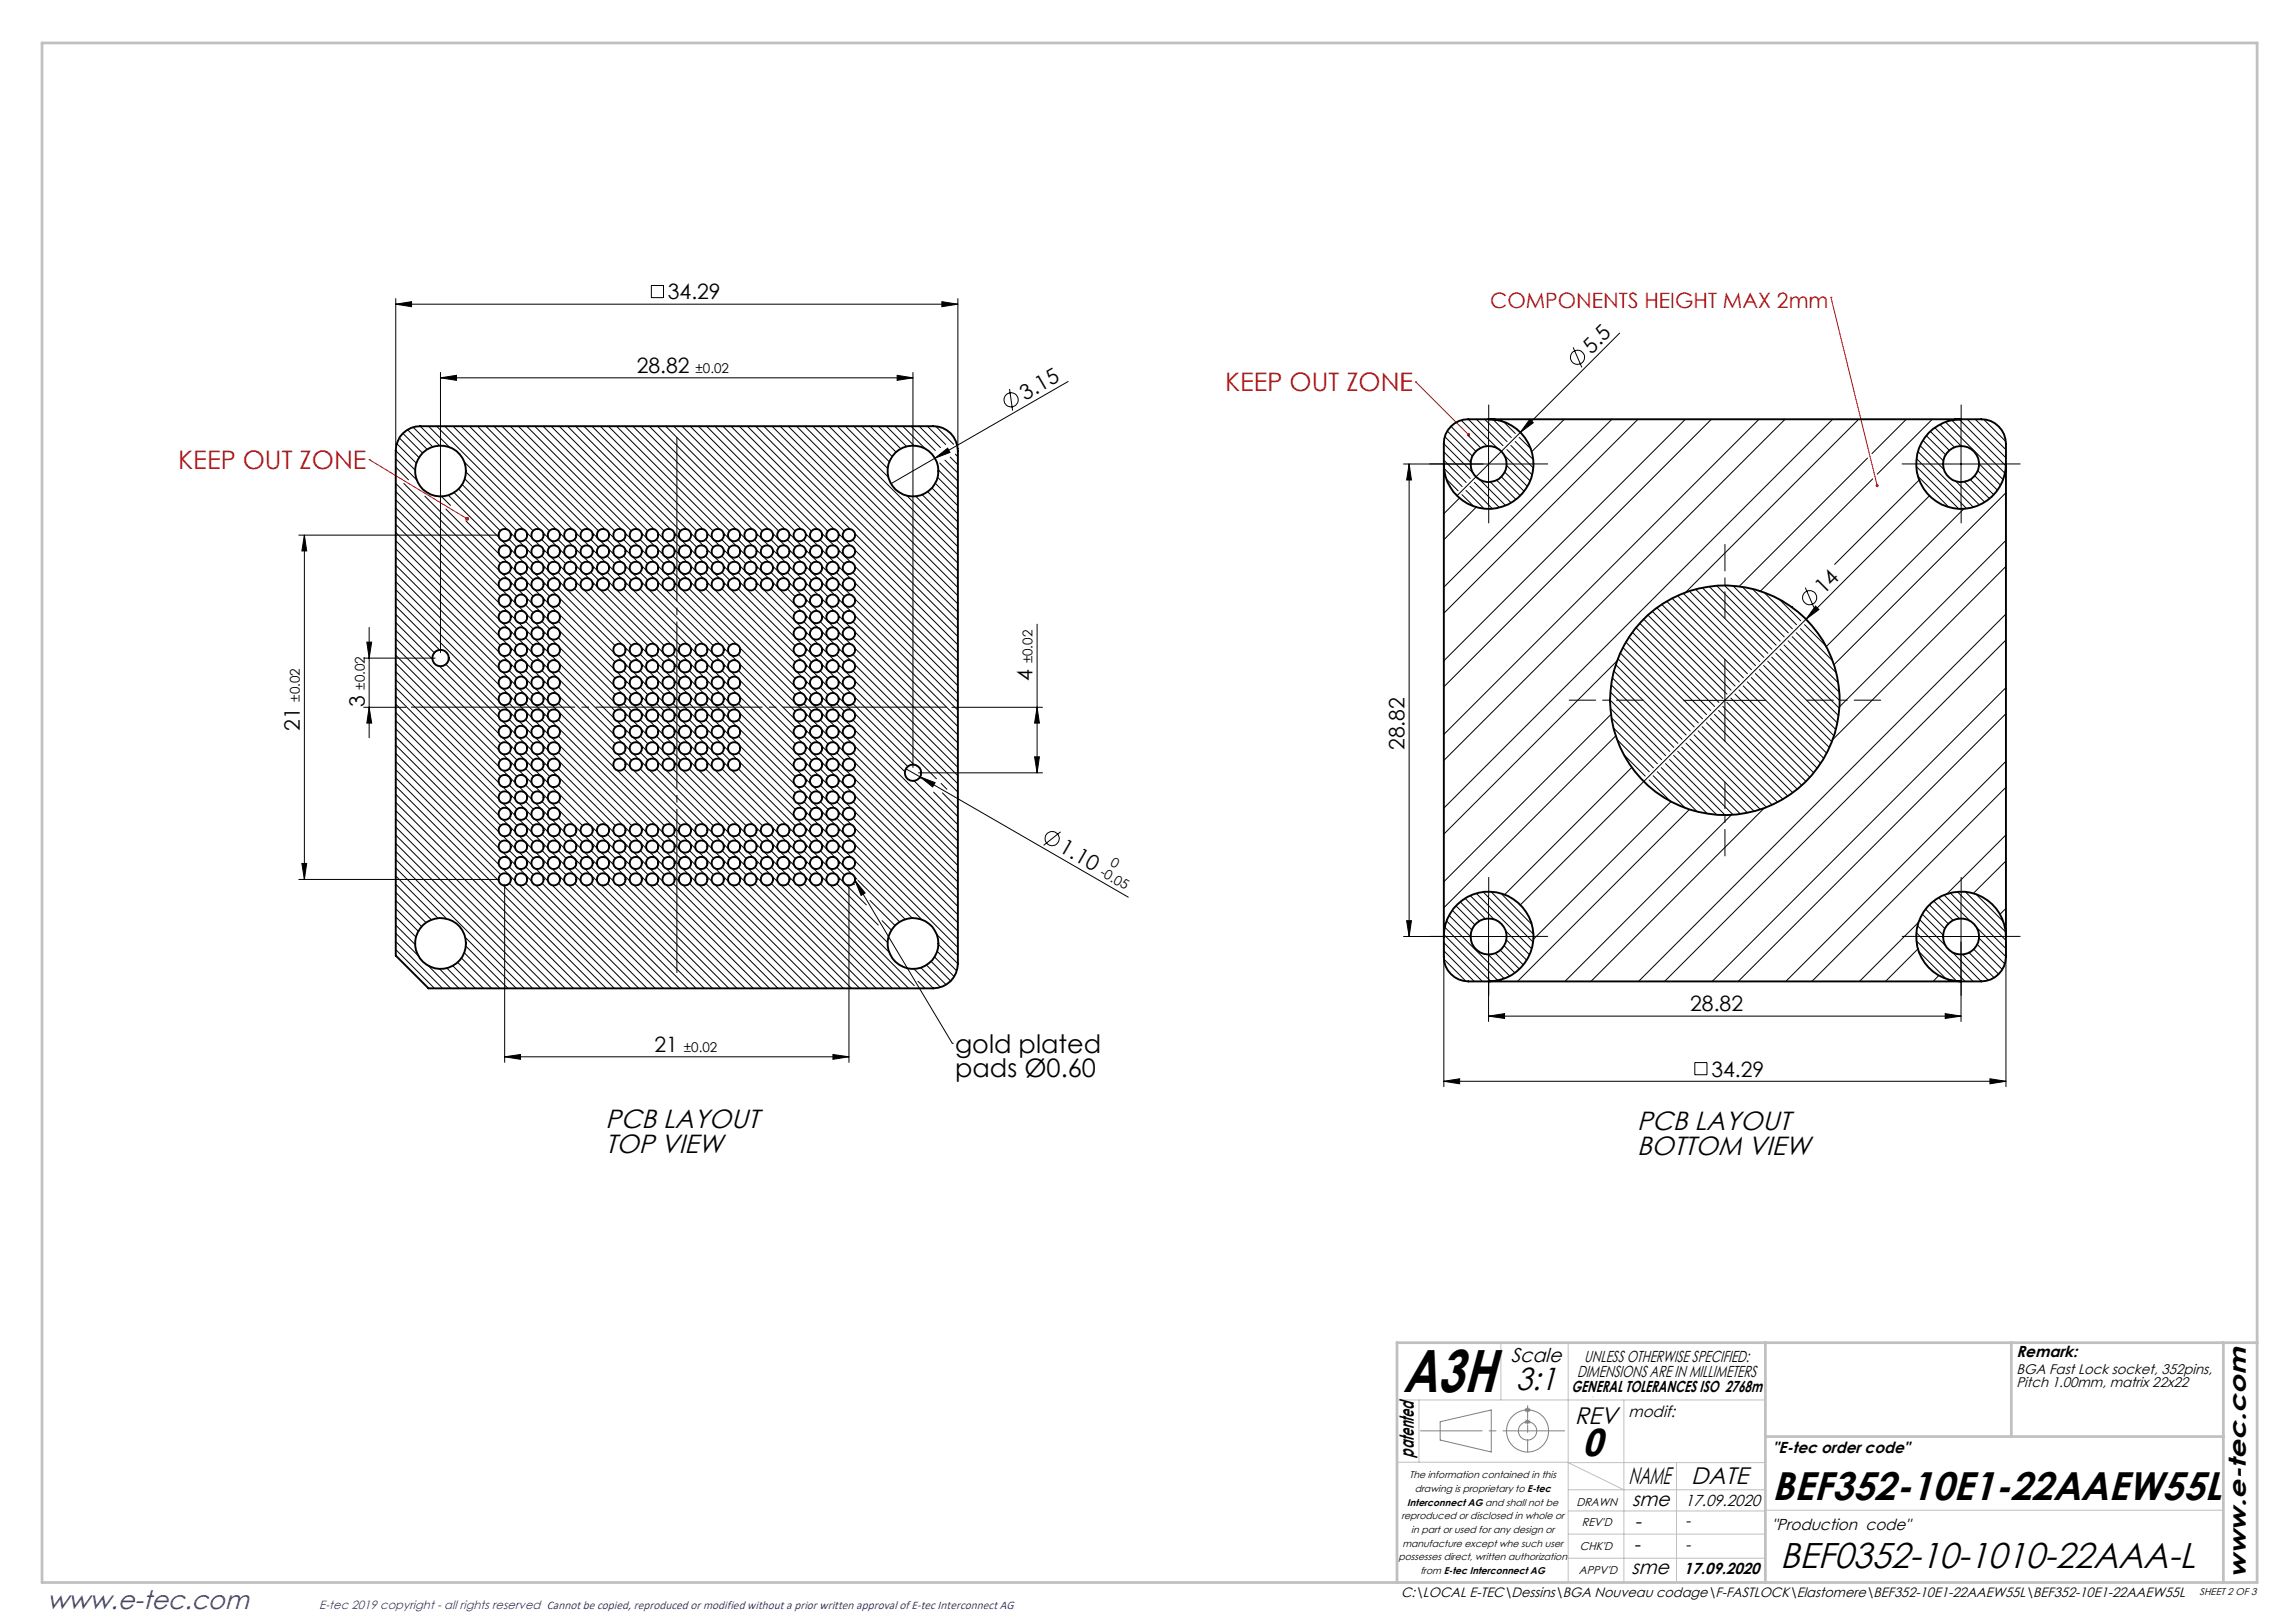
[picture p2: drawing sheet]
<svg xmlns="http://www.w3.org/2000/svg" width="420mm" height="297mm" viewBox="0 0 420 297" stroke-linecap="round" stroke-linejoin="round" font-family="sans-serif">
<defs><g id="words">
<text font-size="11" x="256.7" y="254.8">A3H</text>
<g font-size="7.3">
<text x="289.5" y="266.4">0</text>
<text x="324.3" y="274.4">BEF352-10E1-22AAEW55L</text>
</g>
<text font-size="6.6" x="325.8" y="287">BEF0352-10-1010-22AAA-L</text>
<text font-size="5.8" x="277.4" y="254.4">3:1</text>
<g font-size="4.8">
<text x="110.8" y="206.5">PCB LAYOUT</text>
<text x="299.6" y="206.7">PCB LAYOUT</text>
<text x="110.8" y="211">TOP VIEW</text>
<text x="299.6" y="211.3">BOTTOM VIEW</text>
</g>
<text font-size="4.8" fill="#00f" x="8.6" y="294.4">www.e-tec.com</text>
<g font-size="4.7" fill="#f00">
<text x="224.2" y="71.6">KEEP OUT ZONE</text>
<text x="32.6" y="85.8">KEEP OUT ZONE</text>
</g>
<g font-size="4.7">
<text x="174.8" y="192.6">gold plated</text>
<text x="174.8" y="197.1">pads Ø0.60</text>
</g>
<g font-size="4.4">
<text x="288.2" y="260.5">REV</text>
<text x="298" y="271.5">NAME</text>
<text x="309.5" y="271.5">DATE</text>
<text x="411" y="288.7" transform="rotate(-90 411 288.7)">www.e-tec.com</text>
</g>
<g font-size="3.9">
<text x="122.2" y="54.8">34.29</text>
<text x="291.3" y="64.9" transform="rotate(-45 291.3 64.9)">5.5</text>
<text x="116.5" y="68.3">28.82</text>
<text x="187.6" y="73.4" transform="rotate(-30 187.6 73.4)">3.15</text>
<text x="333.7" y="108.9" transform="rotate(-45 333.7 108.9)">14</text>
<text x="189" y="124.6" transform="rotate(-90 189 124.6)">4</text>
<text x="66.7" y="129.4" transform="rotate(-90 66.7 129.4)">3</text>
<text x="54.9" y="133.8" transform="rotate(-90 54.9 133.8)">21</text>
<text x="257" y="137.2" transform="rotate(-90 257 137.2)">28.82</text>
<text x="193.7" y="155.8" transform="rotate(30 193.7 155.8)">1.10</text>
<text x="309.3" y="185.1">28.82</text>
<text x="119.8" y="192.5">21</text>
<text x="313.2" y="197">34.29</text>
</g>
<text font-size="3.9" fill="#f00" x="272.7" y="56.4">COMPONENTS HEIGHT MAX 2mm</text>
<g font-size="3.7">
<text x="276.5" y="249.2">Scale</text>
<text x="258.7" y="266.8" transform="rotate(-90 258.7 266.8)">patented</text>
<text x="298.7" y="275.5">sme</text>
<text x="299.1" y="279.6">-</text>
<text x="298.9" y="283.9">-</text>
<text x="298.6" y="288.1">sme</text>
</g>
<g font-size="2.9">
<text x="288.6" y="252">DIMENSIONS ARE IN MILLIMETERS</text>
<text x="289.9" y="249.2">UNLESS OTHERWISE SPECIFIED:</text>
<text x="369" y="248.4">Remark:</text>
<text x="287.6" y="254.8">GENERAL TOLERANCES ISO 2768m</text>
<text x="298" y="259.4">modif:</text>
<text x="324.5" y="265.9">&quot;E-tec order code&quot;</text>
<text x="308.4" y="275.5">17.09.2020</text>
<text x="308.4" y="279.3">-</text>
<text x="324.3" y="280">&quot;Production code&quot;</text>
<text x="308.4" y="283.7">-</text>
<text x="308.2" y="288.1">17.09.2020</text>
</g>
<g font-size="2.6">
<text x="369" y="251.4">BGA Fast Lock socket, 352pins,</text>
<text x="369" y="253.9">Pitch 1.00mm, matrix 22x22</text>
</g>
<g font-size="2.5">
<text x="127.3" y="68.3">±0.02</text>
<text x="189" y="121.4" transform="rotate(-90 189 121.4)">±0.02</text>
<text x="54.9" y="128.4" transform="rotate(-90 54.9 128.4)">±0.02</text>
<text x="66.7" y="126.2" transform="rotate(-90 66.7 126.2)">±0.02</text>
<text x="201.1" y="160.1" transform="rotate(30 201.1 160.1)">-0.05</text>
<text x="203.1" y="158.3" transform="rotate(30 203.1 158.3)">0</text>
<text x="125.1" y="192.5">±0.02</text>
<text x="256.4" y="292.2">C:\LOCAL E-TEC\Dessins\BGA Nouveau codage\F-FASTLOCK\Elastomere\BEF352-10E1-22AAEW55L\BEF352-10E1-22AAEW55L</text>
</g>
<text font-size="2.2" fill="#00f" x="58.4" y="294.4">E-tec 2019 copyright - all rights reserved Cannot be copied, reproduced or modified without a prior written approval of E-tec Interconnect AG</text>
<g font-size="2.1">
<text x="288.5" y="275.5">DRAWN</text>
<text x="289.5" y="279.3">REV'D</text>
<text x="289.1" y="283.7">CHK'D</text>
<text x="288.9" y="288">APPV'D</text>
</g>
<g font-size="1.8">
<text x="257.6" y="275.5">Interconnect AG and shall not be</text>
<text x="257.9" y="270.5">The information contained in this</text>
<text x="258.9" y="273">drawing is proprietary to E-tec</text>
<text x="256.5" y="278">reproduced or disclosed in whole or</text>
<text x="258.3" y="280.5">in part or used for any design or</text>
<text x="255.9" y="285.5">possesses direct, written authorization</text>
<text x="256.7" y="283">manufacture except whe such user</text>
<text x="259.9" y="288">from E-tec Interconnect AG</text>
<text x="402.5" y="291.9">SHEET 2 OF 3</text>
</g>
</g></defs>
<g fill="none" stroke="#808080" stroke-width=".18">
<path d="M279 258h1.1M279.2 259.8l.7 .7M279.2 257.7l.7 .7M279.5 257.5v1M279.5 259.7v1M279.9 259.8l-.7 .7M279.9 257.7l-.7 .7M263.6 260.2l9.3-2.2v7.7l-9.3-2.2zM279 260.2h1.1"/>
<circle cx="279.6" cy="261.9" r="1.68"/>
<circle cx="279.6" cy="261.9" r="3.8"/>
</g>
<path d="M260 261.8h26.3" fill="none" stroke="#808080" stroke-width=".18" stroke-dasharray="30.5 1.3 1.3 1.3" stroke-dashoffset="19.2"/>
<path d="M279.6 257.2v8.5" fill="none" stroke="#808080" stroke-width=".18" stroke-dasharray="30.5 1.3 1.3 1.3" stroke-dashoffset="28.1"/>
<g fill="none" stroke="#c0c0c0" stroke-width=".18">
<path d="M255.7 256.2h67.4M259.7 256.2v11.4M274.7 245.7v10.5M287 245.7v43.9M291.5 255.6v.1M297.2 256.2v33.4M255.7 267.6h31.3M287 272.6h36.1M287 276.5h36.1M306.8 267.6v22M323.1 267.6h-36.1l10.2 5M323.1 276.4h83.8"/>
<path d="M287 280.7h36.1M287 285.1h36.1"/>
</g>
<path d="M7.7 7.9h405.4v281.7h-405.4zM323.1 245.7v43.9M368.1 245.7v17.2M406.9 245.7v43.9M413.1 245.7h-157.4v43.9M323.1 262.9h83.8" fill="none" stroke="#c0c0c0" stroke-width=".5"/>
<g fill="none" stroke="#000" stroke-width=".18">
<path d="M72.4 55.7l2.9-.5v.9zM72.4 54.6v26.9M72.4 55.7h102.9M119.2 52.2h2.2v2.3h-2.2zM172.4 55.2l2.9 .5-2.9 .4zM175.3 54.6v26.9M80.6 69.1l2.9-.4v.9zM80.6 68.2v51.2M80.6 69.1h86.5M164.2 68.7l2.9 .4-2.9 .5zM167.1 68.2v72.2M184.7 71.2l.6 3.9"/>
<path d="M195.5 69.8l-24.4 14.1M272.4 77.4v15M272.8 76.7h.1M280 76.7l.6 .7-2.4 1.7zM281.5 76.7l-.1 .1M286.3 76.7l-6 6M287.9 63.6l1.6 3.6M295 76.7l-30.8 30.8M296.4 61l-29.8 29.7M299.8 76.7l-35.6 35.5M308.4 76.7l-44.2 44.2M313.2 76.7l-49 49"/>
<path d="M321.9 76.7l-57.7 57.7M326.7 76.7l-62.5 62.5M335.4 76.7l-71.2 71.2M340 76.9l-31.6 31.5M348.9 76.7l-6.3 6.3M353.6 76.7l-10.1 10.1M358.9 77.4v15M54.7 97.9h36.7M55.7 97.9v63M55.7 97.9l.4 2.9h-.9zM171.1 83.9l2.3-1.9 .4 .8zM171.1 83.9l-8 4.6"/>
<path d="M256.9 84.9h23M257.9 84.9l.4 2.9h-.9zM257.9 84.9v86.5M264.2 85.3h.1M267.1 91.2l-2.9 2.8M270.2 92.8l-6 6M341.8 83.8l-23.5 23.5M342.7 87.6l-20.5 20.6M351.2 87.8l-15.5 15.5M351.4 84.9h15M353.1 90.7l-22.6 22.6M359.4 93.1l-25.2 25.2"/>
<path d="M367.1 90.2l-31.5 31.4M367.1 85.4h.1M367.1 98.9l-30.5 30.5M67.1 117.5h.9l-.4 2.9zM67.6 114.8v20.2M189.8 114.2v27.2M328.1 111l-.2 .1M330.4 107.5l1.6 3.7M330.5 113.3l-52.3 52.3M332.2 110.9l.7 .6-2.4 1.8zM367.1 103.6l-31.7 31.8M367.1 117.1l-62.5 62.5"/>
<path d="M367.1 112.4l-67.2 67.2M66.6 120.4h13M66.6 129.4h7.7M67.6 129.4l.4 2.9h-.9zM174.2 129.4h16.6M189.3 138.5h.9l-.4 2.9zM189.8 129.4l.4 2.9h-.9zM294.8 130.7l-30.6 30.7M295.7 134.7l-31.5 31.4M295.9 120.9l-31.7 31.7M308.2 128.2h14.9M315.7 120.6v15"/>
<path d="M367.1 130.6l-49 49M367.1 125.8l-53.8 53.8M367.1 139.3l-40.3 40.3M55.2 158h.9l-.4 2.9zM165.8 140.7l2.6 1.5M168.1 141.4h22.7M168.4 142.2l2.7 1-.4 .8zM168.4 142.2l38.1 22M194.1 152.2l-3.1 2.5M298.6 140.4l-23.3 23.3M305.8 146.7l-25.2 25.2M309.2 148.1l-31.5 31.5"/>
<path d="M316.9 149.1l-30.5 30.5M322.9 147.9l-31.8 31.7M367.1 144.1l-35.5 35.5M367.1 157.5l-6 6M367.1 152.8l-10.8 10.8M54.7 160.9h36.7M92.4 161.9v32.5M155.4 161.9v32.5M156.5 161.1l1.8 2.3-.7 .5zM156.5 161.1l17.8 29.8M256.9 171.4h23M257.4 168.5h.9l-.4 2.9z"/>
<path d="M264.2 172.4v26.5M272.4 163.9v23M272.9 179.6h.1M351 173.6l-5.9 6M351.1 168.8l-10.8 10.8M351.4 171.4h15M354.8 178.5l-1 1.1M358.5 179.6h.1M358.9 163.9v23M367.1 172.4v26.5M367.1 171h.1M367.1 166.2l-1.1 1.1"/>
<path d="M92.4 193.4l2.8-.4v.8zM92.4 193.4h63M152.4 193l3 .4-3 .4zM174.3 190.9h.1M264.2 197.9l2.9-.5v.9zM264.2 197.9h102.9M272.4 185.9l2.9-.4v.9zM272.4 185.9h86.5M310.2 194.4h2.2v2.3h-2.2zM356 185.5l2.9 .4-2.9 .5zM364.2 197.4l2.9 .5-2.9 .4z"/>
<circle cx="185" cy="73.2" r="1.3"/>
<circle cx="288.7" cy="65.4" r="1.28"/>
<circle cx="331.2" cy="109.4" r="1.3"/>
<circle cx="192.5" cy="153.5" r="1.29"/>
</g>
<g fill="none" stroke="#000" stroke-width=".18" stroke-dasharray="30.5 1.3 1.3 1.3">
<path d="M272.4 77.4v-3.3M358.9 77.4v-3.3M264.9 84.9h-3.3M272.4 92.4v3.3M279.9 84.9h3.3M351.4 84.9h-3.3M358.9 92.4v3.3M366.4 84.9h3.3M264.9 171.4h-3.3M272.4 163.9v-3.3M272.4 178.9v3.3M279.9 171.4h3.3"/>
<path d="M351.4 171.4h-3.3M358.9 163.9v-3.3M358.9 178.9v3.3M366.4 171.4h3.3"/>
</g>
<path d="M315.7 113.1v-13.5M300.7 128.1h-13.5M330.7 128.1h13.5M315.7 143.1v13.5" fill="none" stroke="#000" stroke-width=".18" stroke-dasharray="30.5 1.3 1.3 1.3" stroke-dashoffset="25.6"/>
<path d="M123.9 80.1v97.9M75.3 129.4h97.9" fill="none" stroke="#000" stroke-width=".18" stroke-dasharray="30.5 1.3 1.3 1.3" stroke-dashoffset=".6"/>
<path d="M335.1 54.4h.1M335.1 54.4l8.4 34.5M259.1 69.9h.1M259.1 69.9l9.6 9.6M67.6 84.1h.1M67.6 84.1l17.9 10.8" fill="none" stroke="#f00" stroke-width=".18"/>
<path d="M156.5 161.1l1.8 2.3-.7 .5z" fill="#000"/>
<g fill="#f00">
<path d="M343.3 88.6a.29 .29 0 0 1 .5 .1 .29 .29 0 0 1-.2 .4l-.1-.2 .1 .2a.3 .3 0 0 1-.3-.1 .3 .3 0 0 1 0-.4z"/>
<path d="M268.5 79.3a.3 .3 0 0 0 0 .5 .3 .3 0 0 0 .5 0l-.3-.3 .3 .3a.3 .3 0 0 0 0-.5 .3 .3 0 0 0-.5 0zM85.2 94.8a.37 .37 0 0 0 .1 .4 .37 .37 0 0 0 .5-.1l-.3-.2 .3 .2a.37 .37 0 0 0-.1-.5 .37 .37 0 0 0-.5 .2z"/>
</g>
<g fill="#000">
<path d="M280 76.7l.6 .7-2.4 1.7zM171.1 83.9l2.3-1.9 .4 .8zM332.2 110.9l.7 .6-2.4 1.8zM168.4 142.2l2.7 1-.4 .8z"/>
<path d="M72.4 55.7l2.9-.5v.9zM172.4 55.2l2.9 .5-2.9 .4z"/>
<path d="M80.6 69.1l2.9-.4v.9zM164.2 68.7l2.9 .4-2.9 .5z"/>
<path d="M257.9 84.9l.4 2.9h-.9zM257.4 168.5h.9l-.4 2.9z"/>
<path d="M67.1 117.5h.9l-.4 2.9zM67.6 129.4l.4 2.9h-.9zM55.7 97.9l.4 2.9h-.9zM55.2 158h.9l-.4 2.9zM189.8 129.4l.4 2.9h-.9zM189.3 138.5h.9l-.4 2.9z"/>
<path d="M92.4 193.4l2.8-.4v.8zM152.4 193l3 .4-3 .4z"/>
<path d="M272.4 185.9l2.9-.4v.9zM356 185.5l2.9 .4-2.9 .5z"/>
<path d="M364.2 197.4l2.9 .5-2.9 .4zM264.2 197.9l2.9-.5v.9z"/>
</g>
<g fill="none" stroke="#000" stroke-width=".18">
<path d="M73.7 79.3l3.6 3.6M74.6 78.6l3.6 3.6M75.6 78.2l3.6 3.6M76.9 78l3.6 3.6M78.4 78l3.9 3.8M79.9 78l18.9 18.9M81.4 78l19.1 19.2M82.9 78l18.9 18.9M84.4 78l19.1 19.2M85.9 78l18.9 18.9M87.4 78l19.1 19.2M88.9 78l18.9 18.9"/>
<path d="M90.4 78l19.1 19.2M91.9 78l18.9 18.9M93.4 78l19.1 19.2M94.9 78l18.9 18.9M96.4 78l19.1 19.2M97.9 78l18.8 18.9M99.4 78l19.1 19.2M100.9 78l18.8 18.9M102.3 78l19.2 19.2M103.9 78l18.8 18.9M105.3 78l19.2 19.2M106.9 78l18.8 18.9"/>
<path d="M108.3 78l19.2 19.2M109.9 78l18.8 18.9M111.3 78l19.2 19.2M112.8 78l18.9 18.8M114.3 78l19.2 19.2M115.8 78l18.9 18.8M117.3 78l19.2 19.2M118.8 78l18.9 18.8M120.3 78l19.2 19.2M121.8 78l18.9 18.8M123.3 78l19.2 19.2M124.8 78l18.9 18.8"/>
<path d="M126.3 78l19.2 19.2M127.8 78l18.8 18.8M129.3 78l19.2 19.2M130.8 78l18.8 18.8M132.3 78l19.2 19.2M133.8 78l18.8 18.8M135.3 78l19.2 19.2M136.8 78l18.8 18.8M138.3 78l37 37M139.8 78l35.5 35.5M141.3 78l34 34M142.8 78l32.5 32.5"/>
<path d="M144.3 78l31 31M145.8 78l29.5 29.5M147.2 78l28.1 28M148.8 78l26.5 26.5M150.2 78l25.1 25M151.7 78l23.6 23.5M153.2 78l9.4 9.3M154.7 78l7.8 7.7M156.2 78l6.5 6.5M157.7 78l5.6 5.5M159.2 78l4.8 4.7M160.7 78l4.2 4.1"/>
<path d="M162.2 78l3.7 3.7M163.7 78l3.6 3.6M165.2 78l4.2 4.2M166.7 78l4.5 4.4M168.2 78l3.9 3.9M169.7 78l3.4 3.3M171.2 78l3.3 3.3M264.4 79.9l4.7 4.7M264.9 78.9l4.6 4.6M265.5 78l4.6 4.6M267.4 76.9l4.7 4.7M268.6 79.7l2.4 2.2"/>
<path d="M268.7 76.7l5.3 5.3M270.2 76.7l4.9 4.9M271.7 76.7l4.1 4.1M273.2 76.8l3.4 3.3M275.2 77.2l2.1 2.1M352.5 79.7l3.6 3.5M353.3 78.9l3.4 3.5M354.1 78.3l3.6 3.5M355 77.7l3.9 3.9M356 77.2l10.6 10.6M357.2 76.9l9.7 9.7M358.5 76.7l8.6 8.6"/>
<path d="M360 76.7l7.1 7.1M361.5 76.7l5.6 5.6M363 76.7l4.1 4.1M72.4 99l19.2 19.1M72.4 97.4l18.9 18.9M72.4 96l19.2 19.1M72.4 94.4l18.9 18.9M72.4 93l19.2 19.1M72.4 91.5l18.9 18.8M72.4 90l19.2 19.1M72.4 88.5l18.9 18.9M72.4 85.5l2.4 2.3"/>
<path d="M72.4 84l3.9 3.8M72.4 82.5l3.6 3.5M72.6 81.2l3.6 3.6M73.1 80.1l3.6 3.6M73.9 88.5l17.7 17.6M77.8 90.8l13.5 13.6M80.8 90.8l1.6 1.7M81.6 93.2l10 9.9M82.1 90.6l9.5 9.5M83.1 90.1l8.2 8.3M83.9 89.5l7.6 7.6M84.6 88.6l8.3 8.3"/>
<path d="M85 84.6l12.5 12.5M85.1 87.6l9.4 9.5M85.3 95.3l6 6.1M85.3 86.4l10.5 10.5M91.9 99l1 .9M93.2 98.7l1.3 1.4M93.4 97.4l.9 1M94.9 99l.9 .9M96.1 98.7l1.4 1.4M96.4 97.5l1 .9M97.9 98.9l.9 1M99.1 98.7l1.4 1.5"/>
<path d="M99.4 97.5l1 1M100.8 98.9l1 1M102.1 98.7l1.4 1.5M102.4 97.5l1 1M103.8 98.9l1 1M105.1 98.7l1.4 1.5M105.4 97.5l1 1M106.8 98.9l1 1M108.1 98.7l1.4 1.5M108.4 97.5l1 1M109.8 98.9l1 1M111.1 98.7l1.4 1.5"/>
<path d="M111.4 97.5l1 1M112.8 98.9l1 1M114.1 98.7l1.4 1.5M114.4 97.5l1 1M115.7 98.9l1.1 1M117.1 98.7l1.4 1.5M117.4 97.5l1 1M118.7 98.9l1 1M120.1 98.7l1.4 1.5M120.4 97.5l1 1.1M121.7 98.8l1 1.1M123.1 98.7l1.4 1.5"/>
<path d="M123.4 97.5l1 1.1M124.7 98.8l1 1.1M126.1 98.7l1.4 1.5M126.4 97.6l1.1 1M127.7 98.8l1 1.1M129.1 98.7l1.4 1.5M129.4 97.6l1.1 1M130.6 98.8l1.1 1.1M132.1 98.8l1.4 1.4M132.4 97.6l1.1 1.1M133.6 98.8l1.1 1M135.1 98.8l1.4 1.4"/>
<path d="M135.4 97.6l2.3 2.2M138.1 98.8l1.4 1.4M138.4 97.6l2.3 2.2M141.1 98.8l1.4 1.4M141.4 97.6l2.3 2.2M144.1 98.8l1.4 1.4M144.4 97.6l2.2 2.2M147.1 98.8l1.4 1.4M147.4 97.6l2.2 2.2M150.1 98.8l1.4 1.4M150.5 97.6l2.1 2.2M153.1 98.8l1.4 1.4"/>
<path d="M153.5 97.6l2.1 2.2M156.1 98.8l19.2 19.2M156.5 97.6l18.8 18.9M165.9 90.7l9.4 9.3M167.6 90.8l7.7 7.7M168.8 90.5l6.5 6.5M169.8 90l5.5 5.5M170.5 89.3l4.8 4.7M171.1 83.9h.1M171.2 88.4l4.1 4.2M171.6 87.3l3.7 3.7M171.7 86l3.6 3.6"/>
<path d="M172 84.7l3.3 3.3M172.9 84.2l2.4 2.4M173.9 83.6l1.4 1.5M174.8 83.1l.5 .5M175.3 82.1h.1M264.2 84.2l4.1 4.1M264.2 82.7l4.9 4.9M264.2 81.2l5.4 5.3M264.3 85.7l3.3 3.3M264.7 87.7l2.1 2.1M267.5 90.5l2.2 2.1M268.3 89.7l3.3 3.4"/>
<path d="M269 89l4.1 4.1M269.8 88.3l4.6 4.6M270.8 87.8l4.7 4.7M272.7 88.2l3.8 3.8M273.9 87.9l3.5 3.5M274.7 87.2l3.5 3.5M275.3 83.3l4.7 4.7M275.4 86.4l3.5 3.5M275.7 85.2l3.8 3.8M275.8 82.3l4.6 4.6M276.5 81.5l4.1 4.1M277.3 80.8l3.3 3.3"/>
<path d="M278 80l2.2 2.2M350.7 85.4l7.8 7.7M350.7 83.9l9.2 9.2M351 87.1l5.7 5.7M351 82.7l10.1 10.1M351.4 81.6l4.3 4.3M351.9 80.6l3.7 3.7M357.9 88l4.3 4.4M359.5 88.2l3.7 3.7M360.6 87.8l3.5 3.5M361.4 87.1l3.5 3.5M361.9 86.1l3.6 3.6"/>
<path d="M362.2 84.9l3.9 3.9M72.4 119.9l19.2 19.2M72.4 118.4l18.9 18.9M72.4 116.9l19.2 19.2M72.4 115.4l18.9 18.9M72.4 113.9l6.7 6.7M72.4 112.4l7.1 7M72.4 110.9l8 8M72.4 109.4l18.9 18.9M72.4 107.9l19.2 19.2M72.4 106.4l18.9 18.9M72.4 104.9l19.2 19.2"/>
<path d="M72.4 103.4l18.9 18.9M72.4 101.9l19.2 19.2M72.4 100.4l18.9 18.9M91.9 107.9l1 1M91.9 104.9l1 1M91.9 101.9l1 1M91.9 117l1 1M91.9 114l1 .9M91.9 110.9l1 1M92 120l1 1M93.2 119.7l1.4 1.4M93.2 116.7l1.4 1.4"/>
<path d="M93.2 113.7l1.4 1.4M93.2 110.7l1.4 1.4M93.2 107.7l1.4 1.4M93.2 104.7l1.4 1.4M93.2 101.7l1.4 1.4M93.3 118.4l1 .9M93.3 115.4l1 .9M93.3 112.4l1 .9M93.3 109.4l1 1M93.3 106.4l1 1M93.3 103.4l1 1M93.4 100.4l.9 1"/>
<path d="M94.9 101.9l.9 1M94.9 110.9l1 1M94.9 107.9l1 1M94.9 104.9l.9 1M94.9 120l1 1M94.9 117l1 .9M94.9 113.9l1 1M96.2 119.7l1.4 1.4M96.2 116.7l1.4 1.4M96.2 113.7l1.4 1.4M96.2 110.7l1.4 1.4M96.2 107.7l1.4 1.4"/>
<path d="M96.2 104.7l1.4 1.4M96.2 101.7l1.4 1.4M96.3 118.4l1 .9M96.3 115.4l1 .9M96.3 112.4l1 1M96.3 109.4l1 1M96.4 106.4l.9 1M96.4 103.4l.9 1M96.4 100.4l.9 1M97.9 104.9l.9 1M97.9 101.9l.9 1M97.9 110.9l1 1"/>
<path d="M97.9 107.9l.9 1M97.9 120l1 1M97.9 117l1 .9M97.9 113.9l1 1M99.2 119.7l1.4 1.4M99.2 116.7l1.4 1.4M99.2 113.7l1.4 1.4M99.2 110.7l1.4 1.4M99.2 107.7l1.4 1.4M99.2 104.7l1.4 1.4M99.2 101.7l1.3 1.4M99.3 118.4l1 .9"/>
<path d="M99.3 115.4l1 1M99.3 112.4l1 1M99.4 109.4l.9 1M99.4 106.4l.9 1M99.4 103.4l.9 1M99.4 100.5l1 .9M100.9 104.9l.9 1M100.9 101.9l.9 1M100.9 113.9l1 1M100.9 110.9l.9 1M100.9 107.9l.9 1M100.9 120l1 .9"/>
<path d="M100.9 116.9l1 1M102.1 101.7l1.4 1.4M102.2 119.7l10.4 10.4M102.2 116.7l10.4 10.4M102.2 113.7l10.4 10.4M102.2 110.7l10.4 10.4M102.2 107.7l10.4 10.4M102.2 104.7l1.3 1.4M102.3 118.4l10 10M102.3 115.4l10 10M102.4 112.4l9.9 10M102.4 109.4l9.9 10"/>
<path d="M102.4 106.4l.9 1M102.4 103.5l1 .9M102.4 100.5l1 1M103.8 101.9l1 1M103.9 107.9l9.9 10M103.9 104.9l.9 1M105.1 101.7l1.4 1.4M105.2 107.7l10.4 10.4M105.2 104.7l1.3 1.4M105.4 106.5l1 .9M105.4 103.5l1 1M105.4 100.5l1 1"/>
<path d="M106.8 101.9l1 1M106.9 107.9l9.9 10M106.9 104.9l.9 1M108.1 104.7l1.4 1.4M108.1 101.7l1.4 1.4M108.2 107.7l10.4 10.4M108.4 106.5l1 1M108.4 103.5l1 1M108.4 100.5l1 1M109.8 104.9l1 1M109.8 101.9l1 1M109.9 107.9l9.9 10"/>
<path d="M111.1 107.7l10.5 10.4M111.1 104.7l1.4 1.4M111.1 101.7l1.4 1.4M111.4 106.5l1 1M111.4 103.5l1 1M111.4 100.5l1 1M112.8 101.9l1 1M112.8 107.9l10 10M112.8 104.9l1 1M112.9 119.9l.9 1M114.1 107.7l10.4 10.4M114.1 104.7l1.4 1.4"/>
<path d="M114.1 101.7l1.4 1.4M114.2 119.7l1.4 1.4M114.4 118.5l1 .9M114.4 106.5l1 1M114.4 103.5l1 1M114.4 100.5l1 1M115.8 104.9l1 1M115.8 101.9l1 1M115.8 107.9l10 10M115.9 119.9l.9 1M117.1 107.7l10.4 10.4M117.1 104.7l1.4 1.4"/>
<path d="M117.1 101.7l1.4 1.4M117.2 119.7l1.4 1.4M117.4 118.5l1 .9M117.4 106.5l1 1M117.4 103.5l1 1M117.4 100.5l1 1M118.8 107.9l10 10M118.8 104.9l1 1M118.8 101.9l1 1M118.9 119.9l.9 1M120.1 107.7l10.4 10.4M120.1 104.7l1.4 1.4"/>
<path d="M120.1 101.7l1.4 1.4M120.2 119.7l1.4 1.4M120.4 118.5l1 .9M120.4 106.5l1 1M120.4 103.5l1 1M120.4 100.5l1 1M121.7 101.9l1 1M121.8 107.9l10 10M121.8 104.9l1 1M121.8 119.9l1 1M123.1 107.7l10.4 10.4M123.1 104.7l1.4 1.4"/>
<path d="M123.1 101.7l1.4 1.4M123.2 119.7l1.4 1.4M123.4 118.5l1 .9M123.4 106.5l1 1M123.4 103.5l1 1M123.4 100.5l1 1.1M124.7 104.9l1 1M124.7 101.8l1 1.1M124.8 107.9l10 10M124.8 119.9l1 1M126.1 107.7l19.4 19.4M126.1 104.7l1.4 1.4"/>
<path d="M126.1 101.7l1.4 1.4M126.2 119.7l1.4 1.4M126.4 118.5l1 1M126.4 106.5l1 1M126.4 103.5l1 1.1M126.4 100.5l1 1.1M127.7 101.8l1 1.1M127.7 107.9l17.7 17.7M127.7 104.8l1 1.1M127.8 119.9l1 1M129.1 107.7l16.4 16.5M129.1 104.7l1.4 1.4"/>
<path d="M129.1 101.7l1.4 1.4M129.2 119.7l1.3 1.4M129.4 118.5l1 1M129.4 106.5l1 1.1M129.4 103.5l1.1 1.1M129.4 100.6l1.1 1M130.7 101.8l1 1.1M130.7 104.8l1 1.1M130.7 107.8l14.7 14.8M130.8 119.9l1 1M132.1 119.7l1.4 1.4M132.1 107.7l13.4 13.5"/>
<path d="M132.1 104.7l1.4 1.4M132.1 101.8l1.4 1.4M132.4 118.5l1 1M132.4 106.6l1.1 1M132.4 103.6l1.1 1M132.4 100.6l1.1 1M133.6 101.8l1.1 1.1M133.7 104.8l1 1.1M133.7 107.8l11.8 11.8M133.8 119.9l1 1M135.1 119.7l10.4 10.4M135.1 107.8l10.4 10.4"/>
<path d="M135.1 104.8l1.4 1.4M135.1 101.8l1.4 1.4M135.4 118.5l10 10M135.4 106.6l1.1 1M135.4 103.6l1.1 1M135.4 100.6l1.1 1.1M136.6 101.8l1.1 1.1M136.7 107.8l8.8 8.8M136.7 104.8l1 1.1M138.1 107.8l7.4 7.4M138.1 104.8l1.4 1.4M138.1 101.8l1.4 1.4"/>
<path d="M138.4 106.6l1.1 1M138.4 103.6l1.1 1.1M138.4 100.6l2.3 2.2M139.6 104.8l1.1 1.1M139.7 107.8l5.8 5.8M141.1 107.8l4.4 4.4M141.1 104.8l1.4 1.4M141.1 101.8l1.4 1.4M141.4 106.6l1.1 1.1M141.4 103.6l2.3 2.2M141.4 100.6l2.3 2.2M142.6 107.8l2.9 2.9"/>
<path d="M144.1 107.8l1.4 1.4M144.1 104.8l1.4 1.4M144.1 101.8l1.4 1.4M144.4 106.6l2.3 2.3M144.4 103.6l2.3 2.2M144.4 100.6l2.2 2.2M145.6 110.8l1.1 1.1M145.7 116.8l1 1.1M145.7 113.8l1 1.1M145.7 119.8l1 1.1M147.1 119.8l1.4 1.4M147.1 116.8l1.4 1.4"/>
<path d="M147.1 113.8l1.4 1.4M147.1 110.8l1.4 1.4M147.1 107.8l1.4 1.4M147.1 104.8l1.4 1.4M147.1 101.8l1.4 1.4M147.4 118.6l1 1M147.4 115.6l1.1 1M147.4 112.6l1.1 1.1M147.4 109.6l2.3 2.3M147.4 106.6l2.3 2.2M147.4 103.6l2.3 2.2M147.4 100.6l2.2 2.2"/>
<path d="M148.6 113.8l1.1 1.1M148.7 116.8l1 1.1M148.7 119.8l1 1.1M150.1 119.8l1.4 1.4M150.1 116.8l1.4 1.4M150.1 113.8l1.4 1.4M150.1 110.8l1.4 1.4M150.1 107.8l1.4 1.4M150.1 104.8l1.4 1.4M150.1 101.8l1.4 1.4M150.4 118.6l1.1 1M150.4 115.6l1.1 1.1"/>
<path d="M150.4 112.6l2.3 2.3M150.4 109.6l2.3 2.2M150.4 106.6l2.3 2.2M150.4 103.6l2.2 2.2M150.5 100.6l2.1 2.2M151.6 116.8l1.1 1.1M151.7 119.8l1 1.1M153.1 101.8l1.4 1.4M153.1 119.8l1.4 1.4M153.1 116.8l1.4 1.4M153.1 113.8l1.4 1.4M153.1 110.8l1.4 1.4"/>
<path d="M153.1 107.8l1.4 1.4M153.1 104.8l1.4 1.4M153.4 118.6l1.1 1.1M153.4 115.6l2.3 2.3M153.4 112.6l2.3 2.3M153.4 109.6l2.3 2.2M153.4 106.6l2.2 2.2M153.5 103.6l2.1 2.2M153.5 100.6l2.1 2.2M154.6 119.8l1.1 1.1M156.1 101.8l19.2 19.2M156.1 119.8l19.2 19.2"/>
<path d="M156.1 116.8l19.2 19.2M156.1 113.8l19.2 19.2M156.1 110.8l19.2 19.2M156.1 107.8l19.2 19.2M156.1 104.8l19.2 19.2M156.4 118.6l18.9 18.8M156.4 115.6l18.9 18.9M156.4 112.6l18.9 18.9M156.5 109.6l18.8 18.9M156.5 106.6l18.8 18.9M156.5 103.6l18.8 18.9M156.5 100.6l18.8 18.9"/>
<path d="M296.5 119.5l13.6 13.5M297 118.5l13.8 13.8M297.5 117.5l14.1 14M298.1 116.6l14.2 14.2M298.7 115.7l14.4 14.3M299.4 114.9l14.4 14.4M300.1 114l14.5 14.5M300.8 113.3l14.5 14.5M301.6 112.6l14.5 14.4M302.4 111.9l14.4 14.4M303.2 111.2l14.3 14.4M304.1 110.6l14.2 14.2"/>
<path d="M305 110l14.1 14M306 109.5l13.8 13.8M307 109l13.5 13.6M308 108.6l13.3 13.2M309.2 108.2l12.9 12.9M310.3 107.8l12.5 12.5M311.5 107.6l12 12M312.8 107.3l11.5 11.5M314.2 107.2l10.8 10.9M315.6 107.1l10.2 10.2M317.1 107.2l9.4 9.4M318.8 107.4l8.5 8.4"/>
<path d="M320.7 107.8l7.3 7.3M322.9 108.4l5.9 5.9M325 119.5l11.5 11.5M325.6 109.6l3.9 4M325.8 118.8l10.8 10.8M326.5 118l10.2 10.2M327.2 117.3l9.4 9.3M328 116.5l8.4 8.5M328.7 115.8l7.3 7.3M329.5 115l5.9 5.9M330.2 114.3l4 3.9M72.4 139.3l18.9 18.9"/>
<path d="M72.4 137.9l19.2 19.2M72.4 136.3l18.9 18.9M72.4 134.9l19.2 19.2M72.4 133.4l18.9 18.8M72.4 131.9l19.2 19.2M72.4 130.4l18.9 18.8M72.4 128.9l19.2 19.2M72.4 127.4l18.9 18.8M72.4 125.9l19.2 19.2M72.4 124.4l18.9 18.8M72.4 122.9l19.2 19.2M72.4 121.4l18.9 18.9"/>
<path d="M80.4 121.9l11.2 11.2M81.6 121.6l9.7 9.7M82.1 120.6l9.5 9.5M92 126l1 1M92 123l1 1M92 138l1.1 1.1M92 135l1.1 1.1M92 132l1 1M92 129l1 1M93.2 128.7l1.4 1.4M93.2 125.7l1.4 1.4M93.2 122.7l1.4 1.4"/>
<path d="M93.2 139.2l1.1 1.1M93.2 137.7l1.4 1.4M93.2 134.7l1.4 1.4M93.2 131.7l1.4 1.4M93.2 136.2l1.1 1.1M93.2 133.2l1.1 1.1M93.3 130.3l1 1M93.3 127.3l1 1M93.3 124.3l1 1M93.3 121.3l1 1M95 129l1 1M95 126l1 1"/>
<path d="M95 123l1 1M95 138l1.1 1.1M95 135l1 1M95 132l1 1M96.2 131.7l1.4 1.4M96.2 128.7l1.4 1.4M96.2 125.7l1.4 1.4M96.2 122.7l1.4 1.4M96.2 137.7l1.4 1.4M96.2 134.7l1.4 1.4M96.2 139.2l1.1 1.1M96.2 136.2l1.1 1.1"/>
<path d="M96.3 133.3l1 1M96.3 130.3l1 1M96.3 127.3l1 1M96.3 124.3l1 1M96.3 121.4l1 .9M97.9 123l1 1M98 132l1 1M98 129l1 1M98 126l1 1M98 138l1 1M98 135l1 1M99.2 131.7l1.4 1.4"/>
<path d="M99.2 128.7l1.4 1.4M99.2 125.7l1.4 1.4M99.2 122.7l1.4 1.4M99.2 137.7l1.4 1.4M99.2 134.7l1.4 1.4M99.3 139.2l1 1.1M99.3 136.3l1 1M99.3 133.3l1 1M99.3 130.3l1 1M99.3 127.3l1 1M99.3 124.4l1 .9M99.3 121.4l1 .9"/>
<path d="M100.9 126l1 1M100.9 123l1 1M101 135l1 1M101 132l1 1M101 129l1 1M101 138l1 1M102.2 134.7l16.4 16.4M102.2 131.7l19.4 19.4M102.2 128.7l10.4 10.4M102.2 125.7l10.4 10.4M102.2 122.7l10.4 10.4M102.2 137.7l13.4 13.4"/>
<path d="M102.3 139.3l11.7 11.7M102.3 136.3l14.7 14.7M102.3 133.3l17.7 17.7M102.3 130.3l10 10M102.3 127.3l10 10M102.3 124.4l10 9.9M102.3 121.4l10 10M112.9 125.9l1 1M112.9 122.9l1 1M112.9 135l1 1M112.9 132l1 .9M112.9 129l1 .9"/>
<path d="M113 138l.9 1M114.2 137.7l1.4 1.4M114.2 134.7l1.4 1.4M114.2 131.7l1.4 1.4M114.2 128.7l1.4 1.4M114.2 125.7l1.4 1.4M114.2 122.7l1.4 1.4M114.3 139.3l1 1M114.3 136.3l1 1M114.3 133.4l1 1M114.3 130.4l1 1M114.4 127.4l.9 1"/>
<path d="M114.4 124.4l.9 1M114.4 121.4l.9 1M115.9 128.9l1 1M115.9 125.9l1 1M115.9 122.9l.9 1M115.9 138l1 1M115.9 135l1 .9M115.9 132l1 .9M117.2 137.7l1.4 1.4M117.2 134.7l1.4 1.4M117.2 131.7l1.4 1.4M117.2 128.7l1.4 1.4"/>
<path d="M117.2 125.7l1.4 1.4M117.2 122.7l1.4 1.4M117.3 139.3l1 1M117.3 136.4l1 1M117.3 133.4l1 1M117.4 130.4l.9 1M117.4 127.4l.9 1M117.4 124.4l.9 1M117.4 121.5l1 .9M118.9 122.9l.9 1M118.9 131.9l1 1M118.9 128.9l1 1"/>
<path d="M118.9 125.9l.9 1M118.9 138l1 1M118.9 135l1 .9M120.2 137.7l1.4 1.4M120.2 134.7l1.4 1.4M120.2 131.7l1.4 1.4M120.2 128.7l1.4 1.4M120.2 125.7l1.4 1.4M120.2 122.7l1.4 1.4M120.3 139.4l1 1M120.3 136.4l1 1M120.4 133.4l.9 1"/>
<path d="M120.4 130.4l.9 1M120.4 127.4l1 1M120.4 124.5l1 .9M120.4 121.5l1 .9M121.8 125.9l1 1M121.8 122.9l1 1M121.9 134.9l1 1M121.9 131.9l1 1M121.9 128.9l.9 1M121.9 138l1 .9M123.2 137.7l1.4 1.4M123.2 134.7l1.4 1.4"/>
<path d="M123.2 131.7l1.4 1.4M123.2 128.7l1.4 1.4M123.2 125.7l1.4 1.4M123.2 122.7l1.4 1.4M123.3 139.4l1 1M123.4 136.4l.9 1M123.4 133.4l.9 1M123.4 130.4l1 1M123.4 127.5l1 .9M123.4 124.5l1 .9M123.4 121.5l1 .9M124.8 128.9l1 1"/>
<path d="M124.8 125.9l1 1M124.8 122.9l1 1M124.9 134.9l1 1M124.9 131.9l.9 1M124.9 138l1 .9M126.2 137.7l1.4 1.4M126.2 134.7l1.4 1.4M126.2 131.7l1.4 1.4M126.2 128.7l1.4 1.4M126.2 125.7l1.4 1.4M126.2 122.7l1.4 1.4M126.4 139.4l.9 1"/>
<path d="M126.4 136.4l.9 1M126.4 133.4l1 1M126.4 130.5l1 .9M126.4 127.5l1 .9M126.4 124.5l1 .9M126.4 121.5l1 .9M127.8 122.9l1 1M127.8 128.9l1 1M127.8 125.9l1 1M127.9 137.9l1 1M127.9 134.9l.9 1M127.9 131.9l.9 1"/>
<path d="M129.2 137.7l1.4 1.4M129.2 134.7l1.4 1.4M129.2 131.7l1.4 1.4M129.2 128.7l1.4 1.4M129.2 125.7l1.4 1.4M129.2 122.7l1.4 1.4M129.4 139.4l.9 1M129.4 136.4l1 1M129.4 133.5l1 .9M129.4 130.5l1 .9M129.4 127.5l1 .9M129.4 124.5l1 .9"/>
<path d="M129.4 121.5l1 1M130.8 125.9l1 1M130.8 122.9l1 1M130.8 131.9l1 1M130.8 128.9l1 1M130.9 137.9l.9 1M130.9 134.9l.9 1M132.2 137.7l1.4 1.4M132.2 134.7l1.4 1.4M132.2 131.7l1.4 1.4M132.2 128.7l1.4 1.4M132.2 125.7l1.4 1.4"/>
<path d="M132.2 122.7l1.4 1.4M132.4 139.4l.9 1M132.4 136.5l.9 .9M132.4 133.5l.9 .9M132.4 130.5l.9 .9M132.4 127.5l.9 .9M132.4 124.5l1 1M132.4 121.5l1 1M133.8 128.9l1 1M133.8 125.9l1 1M133.8 122.9l1 1M133.8 134.9l1 1"/>
<path d="M133.8 131.9l1 1M133.9 137.9l.9 1M135.1 137.7l10.5 10.4M135.1 134.7l10.5 10.4M135.1 131.7l10.5 10.4M135.1 128.7l10.5 10.4M135.1 125.7l10.5 10.4M135.1 122.7l10.5 10.4M135.4 139.4l9.9 10M135.4 136.5l9.9 9.9M135.4 133.5l9.9 9.9M135.4 130.5l10 9.9"/>
<path d="M135.4 127.5l10 10M135.4 124.5l10 10M135.4 121.5l10 10M145.7 125.9l1.1 1M145.7 122.9l1 1M145.8 131.9l1 1M145.8 128.9l1 1M145.8 137.9l1 1M145.8 134.9l1 1M147.1 128.8l1.4 1.3M147.1 125.8l1.4 1.4M147.1 122.8l1.4 1.4"/>
<path d="M147.1 137.7l1.5 1.4M147.1 134.7l1.5 1.4M147.1 131.7l1.5 1.4M147.4 139.5l1 1M147.4 136.5l1 1M147.4 133.5l1 1M147.4 130.5l1 1M147.4 127.5l1 1M147.4 124.5l1 1.1M147.4 121.6l1 1M148.7 122.8l1 1.1M148.7 128.9l1.1 1"/>
<path d="M148.7 125.9l1 1M148.8 134.9l1 1M148.8 131.9l1 1M148.8 137.9l1 1M150.1 128.8l1.4 1.4M150.1 125.8l1.4 1.4M150.1 122.8l1.4 1.4M150.1 137.7l1.5 1.4M150.1 134.8l1.5 1.3M150.1 131.8l1.4 1.4M150.4 139.5l1 1M150.4 136.5l1 1"/>
<path d="M150.4 133.5l1 1M150.4 130.5l1 1M150.4 127.6l1 .9M150.4 124.6l1 1M150.4 121.6l1 1M151.7 125.8l1 1.1M151.7 122.8l1 1.1M151.7 131.9l1.1 1M151.7 128.9l1 1M151.8 137.9l1 1M151.8 134.9l1 1M153.1 131.8l1.4 1.4"/>
<path d="M153.1 128.8l1.4 1.4M153.1 125.8l1.4 1.4M153.1 122.8l1.4 1.4M153.1 137.8l1.5 1.4M153.1 134.8l1.5 1.4M153.4 139.5l1 1M153.4 136.5l1 1M153.4 133.5l1 1M153.4 130.6l1 .9M153.4 127.6l1 1M153.4 124.6l1 1M153.4 121.6l1.1 1"/>
<path d="M154.7 122.8l1 1.1M154.7 128.8l1 1.1M154.7 125.8l1 1.1M154.7 134.9l1.1 1M154.7 131.9l1.1 1M154.8 137.9l1 1M156.1 131.8l9.5 9.4M156.1 128.8l11.2 11.1M156.1 125.8l19.2 19.2M156.1 122.8l19.2 19.2M156.1 137.8l19.2 19.1M156.1 134.8l19.2 19.1"/>
<path d="M156.4 139.5l18.9 18.9M156.4 136.5l18.9 18.9M156.4 133.6l18.9 18.8M156.4 130.6l9.7 9.7M156.4 127.6l15 14.9M156.4 124.6l18.9 18.8M156.4 121.6l18.9 18.8M294.6 128.1l10.2 10.2M294.7 126.6l10.9 10.9M294.7 129.6l9.4 9.4M294.9 125.3l11.4 11.5M294.9 131.3l8.4 8.5"/>
<path d="M295.1 124l12 12M295.3 133.2l7.3 7.3M295.3 122.8l12.5 12.5M295.7 121.6l12.9 12.9M295.9 135.4l5.9 5.8M296.1 120.5l13.2 13.3M297.1 138.1l4 3.9M304.8 139.7l9.3 9.4M305.5 139l10.2 10.2M306.3 138.2l10.8 10.9M307 137.5l11.5 11.4M307.8 136.7l12 12"/>
<path d="M308.5 136l12.5 12.4M309.3 135.3l12.9 12.8M310 134.5l13.3 13.2M310.8 133.7l13.5 13.6M311.5 133l13.8 13.8M312.3 132.3l14 14M313 131.5l14.2 14.2M313.8 130.7l14.3 14.4M314.5 130l14.4 14.4M315.3 129.3l14.4 14.4M316 128.5l14.5 14.5M316.8 127.7l14.4 14.5"/>
<path d="M317.5 127l14.4 14.4M318.2 126.3l14.4 14.3M319 125.5l14.2 14.2M319.8 124.8l14 14M320.5 124l13.8 13.8M321.2 123.3l13.6 13.5M322 122.5l13.2 13.2M322.8 121.8l12.8 12.9M323.5 121l12.5 12.5M324.2 120.3l12 12M72.4 158.8l9.3 9.3M72.4 157.3l23.6 23.6"/>
<path d="M72.4 155.8l25.1 25.1M72.4 154.3l26.6 26.6M72.4 152.8l28.1 28.1M72.4 151.3l29.6 29.6M72.4 149.8l31 31.1M72.4 148.3l32.6 32.6M72.4 146.8l34 34.1M72.4 145.3l35.5 35.6M72.4 143.9l37 37M72.4 142.3l18.9 18.9M72.4 140.9l19.2 19.2M92 150l2.3 2.2"/>
<path d="M92 147l2.3 2.2M92 144l2.3 2.3M92 141l2.3 2.3M92.1 159l2.2 2.2M92.1 156l2.2 2.2M92.1 153l2.2 2.2M93.2 158.6l1.4 1.5M93.2 155.6l1.4 1.5M93.2 152.6l1.4 1.5M93.2 149.6l1.4 1.5M93.2 146.6l1.4 1.5M93.2 143.7l1.4 1.4"/>
<path d="M93.2 140.7l1.4 1.4M95 141l1.1 1.1M95 153l2.3 2.2M95 150l2.3 2.2M95 147l2.3 2.3M95 144l2.3 2.3M95.1 159l2.2 2.2M95.1 156l2.2 2.2M96.2 158.6l1.4 1.5M96.2 155.6l1.4 1.5M96.2 152.6l1.4 1.5M96.2 149.7l1.4 1.4"/>
<path d="M96.2 146.7l1.4 1.4M96.2 143.7l1.4 1.4M96.2 142.2l1.1 1.1M96.2 140.7l1.4 1.4M98 144l1.1 1.1M98 141l1.1 1.1M98 153l2.3 2.2M98 150l2.3 2.3M98 147l2.3 2.3M98.1 159l2.2 2.2M98.1 156l2.2 2.2M99.2 158.6l1.4 1.5"/>
<path d="M99.2 155.6l1.4 1.5M99.2 152.7l1.4 1.4M99.2 149.7l1.4 1.4M99.2 146.7l1.4 1.4M99.2 145.2l1.1 1.1M99.2 143.7l1.4 1.4M99.2 140.7l1.4 1.4M99.2 142.2l1.1 1.1M101 144l1.1 1.1M101 141l1 1M101 156l2.3 2.2M101 153l2.3 2.3"/>
<path d="M101 150l2.3 2.3M101 147l1.1 1.1M101.1 159l2.2 2.2M102.2 158.7l1.4 1.4M102.2 155.7l1.4 1.4M102.2 152.7l1.4 1.4M102.2 149.7l1.4 1.4M102.2 148.2l2.9 2.9M102.2 146.7l4.4 4.4M102.2 143.7l7.4 7.4M102.2 140.7l10.4 10.4M102.2 145.2l5.9 5.9"/>
<path d="M102.3 142.2l8.7 8.8M104 159l2.3 2.2M104 156l2.3 2.3M104 153l2.3 2.3M105.2 158.7l1.4 1.4M105.2 155.7l1.4 1.4M105.2 152.7l1.4 1.4M105.2 151.2l1.1 1.1M107 159l2.3 2.3M107 156l2.3 2.3M107 153l1.1 1.1M108.2 158.7l1.4 1.4"/>
<path d="M108.2 155.7l1.4 1.4M108.2 154.2l1.1 1.1M108.2 152.7l1.4 1.4M108.2 151.2l1.1 1.1M110 153l1.1 1.1M110 159l2.3 2.3M110 156l1.1 1.1M111.2 158.7l1.4 1.4M111.2 157.2l1.1 1.1M111.2 155.7l1.4 1.4M111.2 152.7l1.4 1.4M111.2 154.2l1.1 1.1"/>
<path d="M111.3 151.2l1 1.1M113 141l9.9 10M113 156l1.1 1.1M113 153l1 1M113 159l1.1 1.1M114.2 140.7l10.4 10.4M114.2 158.7l1.4 1.4M114.2 155.7l1.4 1.4M114.2 152.7l1.4 1.4M114.2 157.2l1.1 1.1M114.3 154.2l1 1.1M114.3 151.3l1 1"/>
<path d="M116 141l9.9 10M116 159l1.1 1.1M116 156l1.1 1M116 153l1 1M117.2 140.7l10.4 10.4M117.2 158.7l1.4 1.4M117.2 155.7l1.4 1.4M117.2 152.7l1.4 1.4M117.3 157.2l1 1.1M117.3 154.3l1 1M117.3 151.3l1 1M118.9 141l10 10"/>
<path d="M119 159l1.1 1M119 156l1 1M119 153l1 1M120.2 140.7l10.4 10.4M120.2 158.7l1.4 1.4M120.2 155.7l1.4 1.4M120.2 152.7l1.4 1.4M120.3 157.3l1 1M120.3 154.3l1 1M120.3 151.3l1 1M121.9 141l10 10M122 153l1 1"/>
<path d="M122 159l1 1M122 156l1 1M123.2 140.7l10.4 10.4M123.2 158.7l1.4 1.4M123.2 155.7l1.4 1.4M123.2 152.7l1.4 1.4M123.3 157.3l1 1M123.3 154.3l1 1M123.3 151.3l1 1M124.9 141l10 9.9M125 156l1 1M125 153l.9 1"/>
<path d="M125 159l1 1M126.2 140.7l10.4 10.4M126.2 158.7l1.4 1.4M126.2 155.7l1.4 1.4M126.2 152.7l1.4 1.4M126.3 157.3l1 1M126.3 154.3l1 1M126.3 151.3l1 1M127.9 141l10 9.9M128 159l1 1M128 156l.9 1M128 153l.9 .9"/>
<path d="M129.2 140.7l10.4 10.4M129.2 158.7l1.4 1.4M129.2 155.7l1.4 1.4M129.2 152.7l1.4 1.4M129.3 157.3l1 1M129.3 154.3l1 1M129.3 151.4l1 .9M130.9 140.9l10 10M131 159l.9 1M131 156l.9 .9M131 153l.9 .9M132.2 140.7l10.4 10.4"/>
<path d="M132.2 158.7l1.4 1.4M132.2 155.7l1.4 1.4M132.2 152.7l1.4 1.4M132.3 157.3l1 1M132.3 154.4l1 1M132.3 151.4l1 1M133.9 140.9l10 10M133.9 153l1 .9M133.9 159l1 .9M133.9 156l1 .9M135.1 152.7l1.5 1.4M135.1 140.7l10.5 10.4"/>
<path d="M135.2 158.7l1.4 1.4M135.2 155.7l1.4 1.4M135.3 157.4l1 1M135.3 154.4l1 1M135.4 151.4l.9 1M136.9 156l1 .9M136.9 153l1 .9M136.9 159l1 .9M138.1 155.7l1.5 1.4M138.1 152.7l1.5 1.4M138.2 158.7l1.4 1.4M138.3 157.4l1 1"/>
<path d="M138.4 154.4l.9 1M138.4 151.4l.9 1M139.9 159l1 .9M139.9 156l1 .9M139.9 153l1 .9M141.1 155.7l1.5 1.4M141.1 152.7l1.5 1.4M141.2 158.7l1.4 1.4M141.4 157.4l.9 1M141.4 154.4l.9 1M141.4 151.4l.9 1M142.9 153l1 .9"/>
<path d="M142.9 159l1 .9M142.9 156l1 .9M144.1 158.7l1.5 1.4M144.1 155.7l1.5 1.4M144.1 152.7l1.5 1.4M144.4 157.4l.9 1M144.4 154.4l.9 1M144.4 151.4l.9 1M145.8 146.9l1 1M145.8 143.9l1 1M145.8 140.9l1 1M145.9 156l1 .9"/>
<path d="M145.9 152.9l1 1M145.9 149.9l.9 1M145.9 159l1 .9M147.1 158.7l1.5 1.4M147.1 155.7l1.5 1.4M147.1 152.7l1.5 1.4M147.1 149.7l1.5 1.4M147.1 146.7l1.5 1.4M147.1 143.7l1.5 1.4M147.1 140.7l1.5 1.4M147.4 157.4l.9 1M147.4 154.4l.9 1"/>
<path d="M147.4 151.4l.9 1M147.4 148.4l.9 1M147.4 145.5l.9 .9M147.4 142.5l1 1M148.8 140.9l1 1M148.8 149.9l1 1M148.8 146.9l1 1M148.8 143.9l1 1M148.9 155.9l1 1M148.9 152.9l.9 1M148.9 159l1 .9M150.1 158.7l1.5 1.4"/>
<path d="M150.1 155.7l1.5 1.4M150.1 152.7l1.5 1.4M150.1 149.7l1.5 1.4M150.1 146.7l1.5 1.4M150.1 143.7l1.5 1.4M150.1 140.7l1.5 1.4M150.4 157.4l.9 1M150.4 154.4l.9 1M150.4 151.4l.9 1M150.4 148.5l.9 .9M150.4 145.5l1 1M150.4 142.5l1 1"/>
<path d="M151.8 143.9l1 1M151.8 140.9l1 1M151.8 152.9l1 1M151.8 149.9l1 1M151.8 146.9l1 1M151.9 158.9l1 1M151.9 155.9l.9 1M153.1 158.7l1.5 1.4M153.1 155.7l1.5 1.4M153.1 152.7l1.5 1.4M153.1 149.7l1.5 1.4M153.1 146.7l1.5 1.4"/>
<path d="M153.1 143.7l1.5 1.4M153.1 140.7l1.5 1.4M153.4 157.4l.9 1M153.4 154.4l.9 1M153.4 151.5l.9 .9M153.4 148.5l1 1M153.4 145.5l1 1M153.4 142.5l1 1M154.8 140.9l1 1M154.8 146.9l1 1M154.8 143.9l1 1M154.8 152.9l1 1"/>
<path d="M154.8 149.9l1 1M154.9 158.9l.9 1M154.9 155.9l.9 1M156.1 158.7l9.6 9.5M156.1 155.7l12.6 12.6M156.1 152.7l19.2 19.2M156.1 149.7l19.2 19.2M156.1 146.7l19.2 19.2M156.1 143.8l19.2 19.1M156.1 140.8l19.2 19.1M156.4 157.4l10.5 10.6M156.4 154.5l18.9 18.9"/>
<path d="M156.4 151.5l18.9 18.9M156.4 148.5l18.9 18.9M156.4 145.5l18.9 18.9M156.4 142.5l18.9 18.9M167.3 142.9l8 8M168.3 142.4h.1M170.9 145l4.4 4.4M172.2 143.4l1.1 1M172.5 145.1l2.8 2.8M301.8 142.7l3.9 3.9M302.5 142l5.9 5.9M303.3 141.2l7.3 7.3"/>
<path d="M304 140.5l8.5 8.4M72.4 173.8l7.1 7.1M72.4 172.3l8.6 8.6M72.4 170.8l4.2 4.1M72.4 169.3l3.6 3.6M72.4 167.8l3.7 3.7M72.4 166.3l4.2 4.1M72.4 164.8l4.8 4.7M72.4 163.3l5.6 5.5M72.4 161.8l6.6 6.5M72.4 160.3l7.8 7.7M78.4 176.7l4.1 4.2"/>
<path d="M80.4 177.3l3.6 3.6M81.8 177.2l3.7 3.7M82.9 176.7l4.1 4.2M83.7 176.1l4.8 4.8M84.5 175.3l5.5 5.6M84.9 174.3l6.6 6.6M85.1 171.5l9.4 9.4M85.3 173.1l7.7 7.8M92.1 162l18.8 18.9M93.2 161.6l19.2 19.3M95.1 162l18.8 18.9M96.2 161.6l19.2 19.3"/>
<path d="M98.1 162l18.8 18.9M99.2 161.6l19.2 19.3M101.1 162l18.8 18.9M102.2 161.6l19.2 19.3M104.1 162l18.8 18.9M105.2 161.7l19.2 19.2M107 162l18.9 18.9M108.2 161.7l19.2 19.2M110 162l18.9 18.9M111.2 161.7l19.2 19.2M113 162l18.9 18.9M114.2 161.7l19.2 19.2"/>
<path d="M114.2 160.2l1.1 1.1M116 162l18.9 18.9M117.2 161.7l19.2 19.2M117.2 160.2l1.1 1.1M119 162l18.9 18.9M120.2 161.7l19.2 19.2M120.3 160.2l1 1.1M122 162l18.9 18.9M123.2 161.7l19.2 19.2M123.3 160.3l1 1M125 162l18.9 18.9M126.2 161.7l19.1 19.2"/>
<path d="M126.3 160.3l1 1M128 162l18.9 18.9M129.2 161.7l19.1 19.2M129.3 160.3l1 1M131 162l18.9 18.9M132.2 161.7l19.1 19.2M132.3 160.3l1 1M133.9 162l18.9 18.9M135.2 161.7l19.1 19.2M135.3 160.3l1 1M136.9 162l18.9 18.9M138.2 161.7l19.1 19.2"/>
<path d="M138.3 160.4l1 1M139.9 162l18.9 18.9M141.2 161.7l19.1 19.2M141.3 160.4l1 1M142.9 162l18.9 18.9M144.2 161.7l19.1 19.2M144.4 160.4l.9 1M145.9 162l18.9 18.9M147.2 161.7l19.1 19.2M147.4 160.4l.9 1M148.9 162l18.4 18.4M150.1 161.7l12.6 12.6"/>
<path d="M150.4 160.4l.9 1M151.9 162l10.6 10.5M153.1 161.7l7.6 7.6M153.4 160.4l.9 1M154.9 162l3.6 3.6M156.1 161.7l.3 .2M156.4 160.4l.4 .5M157 161.1l7.6 7.6M159.2 164.8l4.6 4.6M161.4 168.5l1.7 1.7M167.3 177.3l3.5 3.6M168 179.6l1.3 1.3"/>
<path d="M168.5 177.1l3.6 3.6M169.5 176.6l3.6 3.6M170.4 175.9l3.6 3.6M171 175.1l3.6 3.6M171.5 171l3.8 3.9M171.5 174.1l3.6 3.6M171.7 172.8l3.6 3.6M264.2 175.5l4.1 4.1M264.2 174l5.6 5.6M264.2 172.5l7.1 7.1M264.2 171l8.6 8.6M264.4 169.7l9.7 9.7"/>
<path d="M264.7 168.5l10.6 10.6M265.2 167.5l3.9 3.9M265.8 166.6l3.5 3.5M266.5 165.8l3.4 3.4M267.2 165l3.5 3.6M268.1 164.4l3.7 3.7M269.1 163.9l4.3 4.3M270.2 163.5l10.1 10.1M271.4 163.2l9.2 9.2M272.4 174.7l3.9 3.9M272.9 163.2l7.7 7.8M273.6 174.4l3.6 3.6"/>
<path d="M274.6 173.9l3.5 3.4M274.7 163.5l5.6 5.7M275.3 173.1l3.5 3.5M275.6 170.4l4.3 4.3M275.7 172l3.7 3.7M350.7 170.7l8.9 8.9M350.7 172.2l7.4 7.3M350.9 169.4l10.2 10.2M351.2 174.1l4.9 5M351.3 168.3l4.7 4.7M351.8 167.3l3.8 3.8M352.4 166.4l3.5 3.5"/>
<path d="M353.1 165.6l3.5 3.4M353.9 164.9l3.5 3.5M354.8 164.3l3.8 3.8M355.8 163.8l4.7 4.7M356.9 163.4l10.2 10.2M357.3 174.3l5.3 5.3M358.2 163.2l8.9 8.9M359.2 174.7l4.7 4.7M359.7 163.2l7.4 7.4M360.4 174.3l4.5 4.6M361.2 173.7l4.6 4.6M361.6 163.7l5 4.9"/>
<path d="M361.8 169.8l5.3 5.3M361.8 172.8l4.6 4.6M362.2 171.7l4.7 4.7"/>
</g>
<g fill="none" stroke="#000" stroke-width=".35">
<path d="M73.7 79.3a4.4 4.4 0 0 1 3.2-1.3h93.9a4.5 4.5 0 0 1 4.5 4.5v93.9a4.5 4.5 0 0 1-4.5 4.5h-92.4l-6-6v-92.4a4.8 4.8 0 0 1 1.3-3.2zM265.5 78a4.2 4.2 0 0 1 3.2-1.3h93.9a4.5 4.5 0 0 1 4.5 4.5v93.9a4.6 4.6 0 0 1-4.5 4.5h-93.9a4.5 4.5 0 0 1-4.5-4.5v-93.9a4.2 4.2 0 0 1 1.3-3.2zM272.4 76.7a8.2 8.2 0 0 1 8.2 8.2 8.2 8.2 0 0 1-8.2 8.2 8.2 8.2 0 0 1-8.2-8.2M358.9 76.7a8.2 8.2 0 0 0-8.2 8.2 8.2 8.2 0 0 0 8.2 8.2 8.2 8.2 0 0 0 8.2-8.2M264.2 171.4a8.2 8.2 0 0 1 8.3-8.2 8.2 8.2 0 0 1 8.1 8.2 8.2 8.2 0 0 1-8.2 8.2M367.1 171.4a8.2 8.2 0 0 0-8.2-8.2 8.2 8.2 0 0 0-8.2 8.2 8.2 8.2 0 0 0 8.2 8.2"/>
<circle cx="80.6" cy="86.2" r="4.7"/>
<circle cx="92.4" cy="97.9" r="1.13"/>
<circle cx="95.4" cy="97.9" r="1.13"/>
<circle cx="98.3" cy="97.9" r="1.13"/>
<circle cx="101.3" cy="97.9" r="1.13"/>
<circle cx="104.3" cy="97.9" r="1.13"/>
<circle cx="107.3" cy="97.9" r="1.13"/>
<circle cx="110.3" cy="97.9" r="1.13"/>
<circle cx="113.3" cy="97.9" r="1.13"/>
<circle cx="116.3" cy="97.9" r="1.13"/>
<circle cx="119.3" cy="97.9" r="1.13"/>
<circle cx="122.3" cy="97.9" r="1.13"/>
<circle cx="125.3" cy="97.9" r="1.13"/>
<circle cx="128.3" cy="97.9" r="1.13"/>
<circle cx="131.3" cy="97.9" r="1.13"/>
<circle cx="134.3" cy="97.9" r="1.13"/>
<circle cx="137.3" cy="97.9" r="1.13"/>
<circle cx="140.4" cy="97.9" r="1.14"/>
<circle cx="143.4" cy="97.9" r="1.14"/>
<circle cx="146.4" cy="97.9" r="1.14"/>
<circle cx="149.4" cy="97.9" r="1.13"/>
<circle cx="152.4" cy="97.9" r="1.13"/>
<circle cx="155.4" cy="97.9" r="1.13"/>
<circle cx="167.1" cy="86.2" r="4.7"/>
<circle cx="272.4" cy="84.9" r="3.3"/>
<circle cx="358.9" cy="84.9" r="3.3"/>
<circle cx="92.4" cy="103.9" r="1.13"/>
<circle cx="92.4" cy="100.9" r="1.13"/>
<circle cx="92.4" cy="106.9" r="1.12"/>
<circle cx="92.4" cy="112.9" r="1.12"/>
<circle cx="92.4" cy="115.9" r="1.12"/>
<circle cx="92.4" cy="109.9" r="1.12"/>
<circle cx="92.4" cy="118.9" r="1.12"/>
<circle cx="95.4" cy="103.9" r="1.13"/>
<circle cx="95.4" cy="100.9" r="1.13"/>
<circle cx="95.4" cy="106.9" r="1.12"/>
<circle cx="95.4" cy="115.9" r="1.12"/>
<circle cx="95.4" cy="118.9" r="1.12"/>
<circle cx="95.4" cy="109.9" r="1.12"/>
<circle cx="95.4" cy="112.9" r="1.12"/>
<circle cx="98.3" cy="103.9" r="1.13"/>
<circle cx="98.3" cy="100.9" r="1.13"/>
<circle cx="98.4" cy="106.9" r="1.12"/>
<circle cx="98.4" cy="109.9" r="1.12"/>
<circle cx="98.4" cy="112.9" r="1.12"/>
<circle cx="98.4" cy="115.9" r="1.12"/>
<circle cx="98.4" cy="118.9" r="1.12"/>
<circle cx="101.3" cy="103.9" r="1.13"/>
<circle cx="101.3" cy="100.9" r="1.13"/>
<circle cx="101.4" cy="106.9" r="1.12"/>
<circle cx="101.4" cy="109.9" r="1.12"/>
<circle cx="101.4" cy="112.9" r="1.12"/>
<circle cx="101.4" cy="118.9" r="1.12"/>
<circle cx="101.4" cy="115.9" r="1.12"/>
<circle cx="104.3" cy="103.9" r="1.13"/>
<circle cx="104.3" cy="100.9" r="1.13"/>
<circle cx="104.4" cy="106.9" r="1.12"/>
<circle cx="107.3" cy="103.9" r="1.13"/>
<circle cx="107.3" cy="100.9" r="1.13"/>
<circle cx="107.4" cy="106.9" r="1.12"/>
<circle cx="110.3" cy="103.9" r="1.13"/>
<circle cx="110.3" cy="100.9" r="1.13"/>
<circle cx="110.4" cy="106.9" r="1.12"/>
<circle cx="113.3" cy="103.9" r="1.13"/>
<circle cx="113.3" cy="100.9" r="1.13"/>
<circle cx="113.4" cy="106.9" r="1.12"/>
<circle cx="113.4" cy="118.9" r="1.12"/>
<circle cx="116.3" cy="103.9" r="1.13"/>
<circle cx="116.3" cy="100.9" r="1.13"/>
<circle cx="116.4" cy="106.9" r="1.12"/>
<circle cx="116.4" cy="118.9" r="1.12"/>
<circle cx="119.3" cy="103.9" r="1.13"/>
<circle cx="119.3" cy="100.9" r="1.13"/>
<circle cx="119.4" cy="106.9" r="1.12"/>
<circle cx="119.4" cy="118.9" r="1.12"/>
<circle cx="122.3" cy="103.9" r="1.13"/>
<circle cx="122.3" cy="100.9" r="1.13"/>
<circle cx="122.4" cy="106.9" r="1.12"/>
<circle cx="122.4" cy="118.9" r="1.12"/>
<circle cx="125.3" cy="103.9" r="1.13"/>
<circle cx="125.3" cy="100.9" r="1.13"/>
<circle cx="125.3" cy="106.9" r="1.12"/>
<circle cx="125.3" cy="118.9" r="1.12"/>
<circle cx="128.3" cy="103.9" r="1.13"/>
<circle cx="128.3" cy="100.9" r="1.13"/>
<circle cx="128.3" cy="106.9" r="1.12"/>
<circle cx="128.3" cy="118.9" r="1.12"/>
<circle cx="131.3" cy="103.9" r="1.13"/>
<circle cx="131.3" cy="100.9" r="1.13"/>
<circle cx="131.3" cy="106.9" r="1.12"/>
<circle cx="131.3" cy="118.9" r="1.12"/>
<circle cx="134.3" cy="103.9" r="1.13"/>
<circle cx="134.3" cy="100.9" r="1.13"/>
<circle cx="134.3" cy="106.9" r="1.12"/>
<circle cx="134.3" cy="118.9" r="1.12"/>
<circle cx="137.3" cy="103.9" r="1.13"/>
<circle cx="137.3" cy="100.9" r="1.13"/>
<circle cx="137.3" cy="106.9" r="1.12"/>
<circle cx="140.4" cy="103.9" r="1.14"/>
<circle cx="140.4" cy="100.9" r="1.14"/>
<circle cx="140.4" cy="106.9" r="1.13"/>
<circle cx="143.4" cy="103.9" r="1.14"/>
<circle cx="143.4" cy="100.9" r="1.14"/>
<circle cx="143.4" cy="106.9" r="1.13"/>
<circle cx="146.4" cy="103.9" r="1.14"/>
<circle cx="146.4" cy="100.9" r="1.14"/>
<circle cx="146.4" cy="106.9" r="1.13"/>
<circle cx="146.4" cy="118.9" r="1.13"/>
<circle cx="146.4" cy="112.9" r="1.13"/>
<circle cx="146.4" cy="109.9" r="1.13"/>
<circle cx="146.4" cy="115.9" r="1.13"/>
<circle cx="149.4" cy="103.9" r="1.13"/>
<circle cx="149.4" cy="100.9" r="1.13"/>
<circle cx="149.4" cy="106.9" r="1.12"/>
<circle cx="149.4" cy="109.9" r="1.12"/>
<circle cx="149.4" cy="112.9" r="1.12"/>
<circle cx="149.4" cy="115.9" r="1.12"/>
<circle cx="149.4" cy="118.9" r="1.12"/>
<circle cx="152.4" cy="103.9" r="1.13"/>
<circle cx="152.4" cy="100.9" r="1.13"/>
<circle cx="152.4" cy="106.9" r="1.12"/>
<circle cx="152.4" cy="109.9" r="1.12"/>
<circle cx="152.4" cy="118.9" r="1.12"/>
<circle cx="152.4" cy="115.9" r="1.12"/>
<circle cx="152.4" cy="112.9" r="1.12"/>
<circle cx="155.4" cy="103.9" r="1.13"/>
<circle cx="155.4" cy="100.9" r="1.13"/>
<circle cx="155.4" cy="106.9" r="1.12"/>
<circle cx="155.4" cy="118.9" r="1.12"/>
<circle cx="155.4" cy="115.9" r="1.12"/>
<circle cx="155.4" cy="112.9" r="1.12"/>
<circle cx="155.4" cy="109.9" r="1.12"/>
<circle cx="80.6" cy="120.4" r="1.51"/>
<circle cx="92.4" cy="121.9" r="1.12"/>
<circle cx="92.4" cy="124.9" r="1.12"/>
<circle cx="92.4" cy="139.9" r="1.12"/>
<circle cx="92.4" cy="136.9" r="1.12"/>
<circle cx="92.4" cy="130.9" r="1.12"/>
<circle cx="92.4" cy="127.9" r="1.12"/>
<circle cx="92.4" cy="133.9" r="1.12"/>
<circle cx="95.4" cy="136.9" r="1.12"/>
<circle cx="95.4" cy="130.9" r="1.12"/>
<circle cx="95.4" cy="124.9" r="1.12"/>
<circle cx="95.4" cy="133.9" r="1.12"/>
<circle cx="95.4" cy="121.9" r="1.12"/>
<circle cx="95.4" cy="139.9" r="1.12"/>
<circle cx="95.4" cy="127.9" r="1.12"/>
<circle cx="98.4" cy="136.9" r="1.12"/>
<circle cx="98.4" cy="124.9" r="1.12"/>
<circle cx="98.4" cy="127.9" r="1.12"/>
<circle cx="98.4" cy="133.9" r="1.12"/>
<circle cx="98.4" cy="130.9" r="1.12"/>
<circle cx="98.4" cy="139.9" r="1.12"/>
<circle cx="98.4" cy="121.9" r="1.12"/>
<circle cx="101.4" cy="139.9" r="1.12"/>
<circle cx="101.4" cy="136.9" r="1.12"/>
<circle cx="101.4" cy="124.9" r="1.12"/>
<circle cx="101.4" cy="121.9" r="1.12"/>
<circle cx="101.4" cy="130.9" r="1.12"/>
<circle cx="101.4" cy="127.9" r="1.12"/>
<circle cx="101.4" cy="133.9" r="1.12"/>
<circle cx="113.4" cy="139.9" r="1.12"/>
<circle cx="113.4" cy="136.9" r="1.12"/>
<circle cx="113.4" cy="127.9" r="1.12"/>
<circle cx="113.4" cy="124.9" r="1.12"/>
<circle cx="113.4" cy="133.9" r="1.12"/>
<circle cx="113.4" cy="130.9" r="1.12"/>
<circle cx="113.4" cy="121.9" r="1.12"/>
<circle cx="116.4" cy="133.9" r="1.12"/>
<circle cx="116.4" cy="136.9" r="1.12"/>
<circle cx="116.4" cy="130.9" r="1.12"/>
<circle cx="116.4" cy="121.9" r="1.12"/>
<circle cx="116.4" cy="124.9" r="1.12"/>
<circle cx="116.4" cy="127.9" r="1.12"/>
<circle cx="116.4" cy="139.9" r="1.12"/>
<circle cx="119.4" cy="124.9" r="1.12"/>
<circle cx="119.4" cy="136.9" r="1.12"/>
<circle cx="119.4" cy="127.9" r="1.12"/>
<circle cx="119.4" cy="121.9" r="1.12"/>
<circle cx="119.4" cy="133.9" r="1.12"/>
<circle cx="119.4" cy="130.9" r="1.12"/>
<circle cx="119.4" cy="139.9" r="1.12"/>
<circle cx="122.4" cy="121.9" r="1.12"/>
<circle cx="122.4" cy="124.9" r="1.12"/>
<circle cx="122.4" cy="139.9" r="1.12"/>
<circle cx="122.4" cy="127.9" r="1.12"/>
<circle cx="122.4" cy="136.9" r="1.12"/>
<circle cx="122.4" cy="130.9" r="1.12"/>
<circle cx="122.4" cy="133.9" r="1.12"/>
<circle cx="125.3" cy="121.9" r="1.12"/>
<circle cx="125.3" cy="130.9" r="1.12"/>
<circle cx="125.3" cy="139.9" r="1.12"/>
<circle cx="125.3" cy="133.9" r="1.12"/>
<circle cx="125.3" cy="136.9" r="1.12"/>
<circle cx="125.3" cy="127.9" r="1.12"/>
<circle cx="125.3" cy="124.9" r="1.12"/>
<circle cx="128.3" cy="136.9" r="1.12"/>
<circle cx="128.3" cy="139.9" r="1.12"/>
<circle cx="128.3" cy="124.9" r="1.12"/>
<circle cx="128.3" cy="121.9" r="1.12"/>
<circle cx="128.3" cy="127.9" r="1.12"/>
<circle cx="128.3" cy="133.9" r="1.12"/>
<circle cx="128.3" cy="130.9" r="1.12"/>
<circle cx="131.3" cy="139.9" r="1.12"/>
<circle cx="131.3" cy="136.9" r="1.12"/>
<circle cx="131.3" cy="130.9" r="1.12"/>
<circle cx="131.3" cy="124.9" r="1.12"/>
<circle cx="131.3" cy="127.9" r="1.12"/>
<circle cx="131.3" cy="133.9" r="1.12"/>
<circle cx="131.3" cy="121.9" r="1.12"/>
<circle cx="134.3" cy="139.9" r="1.12"/>
<circle cx="134.3" cy="121.9" r="1.12"/>
<circle cx="134.3" cy="130.9" r="1.12"/>
<circle cx="134.3" cy="124.9" r="1.12"/>
<circle cx="134.3" cy="133.9" r="1.12"/>
<circle cx="134.3" cy="127.9" r="1.12"/>
<circle cx="134.3" cy="136.9" r="1.12"/>
<circle cx="146.4" cy="139.9" r="1.13"/>
<circle cx="146.4" cy="130.9" r="1.13"/>
<circle cx="146.4" cy="121.9" r="1.13"/>
<circle cx="146.4" cy="133.9" r="1.13"/>
<circle cx="146.4" cy="127.9" r="1.13"/>
<circle cx="146.4" cy="136.9" r="1.13"/>
<circle cx="146.4" cy="124.9" r="1.13"/>
<circle cx="149.4" cy="139.9" r="1.12"/>
<circle cx="149.4" cy="124.9" r="1.12"/>
<circle cx="149.4" cy="136.9" r="1.12"/>
<circle cx="149.4" cy="121.9" r="1.12"/>
<circle cx="149.4" cy="130.9" r="1.12"/>
<circle cx="149.4" cy="127.9" r="1.12"/>
<circle cx="149.4" cy="133.9" r="1.12"/>
<circle cx="152.4" cy="139.9" r="1.12"/>
<circle cx="152.4" cy="127.9" r="1.12"/>
<circle cx="152.4" cy="136.9" r="1.12"/>
<circle cx="152.4" cy="130.9" r="1.12"/>
<circle cx="152.4" cy="121.9" r="1.12"/>
<circle cx="152.4" cy="124.9" r="1.12"/>
<circle cx="152.4" cy="133.9" r="1.12"/>
<circle cx="155.4" cy="121.9" r="1.12"/>
<circle cx="155.4" cy="127.9" r="1.12"/>
<circle cx="155.4" cy="133.9" r="1.12"/>
<circle cx="155.4" cy="130.9" r="1.12"/>
<circle cx="155.4" cy="139.9" r="1.12"/>
<circle cx="155.4" cy="136.9" r="1.12"/>
<circle cx="155.4" cy="124.9" r="1.12"/>
<circle cx="315.6" cy="128.1" r="21"/>
<circle cx="92.4" cy="145.9" r="1.12"/>
<circle cx="92.4" cy="142.9" r="1.12"/>
<circle cx="92.4" cy="151.9" r="1.12"/>
<circle cx="92.4" cy="154.9" r="1.12"/>
<circle cx="92.4" cy="148.9" r="1.12"/>
<circle cx="92.4" cy="157.9" r="1.12"/>
<circle cx="95.4" cy="145.9" r="1.12"/>
<circle cx="95.4" cy="142.9" r="1.12"/>
<circle cx="95.4" cy="151.9" r="1.12"/>
<circle cx="95.4" cy="157.9" r="1.12"/>
<circle cx="95.4" cy="148.9" r="1.12"/>
<circle cx="95.4" cy="154.9" r="1.12"/>
<circle cx="98.4" cy="145.9" r="1.12"/>
<circle cx="98.4" cy="142.9" r="1.12"/>
<circle cx="98.4" cy="157.9" r="1.12"/>
<circle cx="98.4" cy="148.9" r="1.12"/>
<circle cx="98.4" cy="151.9" r="1.12"/>
<circle cx="98.4" cy="154.9" r="1.12"/>
<circle cx="101.4" cy="145.9" r="1.12"/>
<circle cx="101.4" cy="142.9" r="1.12"/>
<circle cx="101.4" cy="148.9" r="1.12"/>
<circle cx="101.4" cy="157.9" r="1.12"/>
<circle cx="101.4" cy="154.9" r="1.12"/>
<circle cx="101.4" cy="151.9" r="1.12"/>
<circle cx="104.4" cy="157.9" r="1.12"/>
<circle cx="104.4" cy="151.9" r="1.12"/>
<circle cx="104.4" cy="154.9" r="1.12"/>
<circle cx="107.4" cy="157.9" r="1.12"/>
<circle cx="107.4" cy="151.9" r="1.12"/>
<circle cx="107.4" cy="154.9" r="1.12"/>
<circle cx="110.4" cy="151.9" r="1.12"/>
<circle cx="110.4" cy="157.9" r="1.12"/>
<circle cx="110.4" cy="154.9" r="1.12"/>
<circle cx="113.4" cy="154.9" r="1.12"/>
<circle cx="113.4" cy="157.9" r="1.12"/>
<circle cx="113.4" cy="151.9" r="1.12"/>
<circle cx="116.4" cy="151.9" r="1.12"/>
<circle cx="116.4" cy="154.9" r="1.12"/>
<circle cx="116.4" cy="157.9" r="1.12"/>
<circle cx="119.4" cy="157.9" r="1.12"/>
<circle cx="119.4" cy="151.9" r="1.12"/>
<circle cx="119.4" cy="154.9" r="1.12"/>
<circle cx="122.4" cy="151.9" r="1.12"/>
<circle cx="122.4" cy="154.9" r="1.12"/>
<circle cx="122.4" cy="157.9" r="1.12"/>
<circle cx="125.3" cy="151.9" r="1.12"/>
<circle cx="125.3" cy="154.9" r="1.12"/>
<circle cx="125.3" cy="157.9" r="1.12"/>
<circle cx="128.3" cy="154.9" r="1.12"/>
<circle cx="128.3" cy="151.9" r="1.12"/>
<circle cx="128.3" cy="157.9" r="1.12"/>
<circle cx="131.3" cy="154.9" r="1.12"/>
<circle cx="131.3" cy="157.9" r="1.12"/>
<circle cx="131.3" cy="151.9" r="1.12"/>
<circle cx="134.3" cy="157.9" r="1.12"/>
<circle cx="134.3" cy="154.9" r="1.12"/>
<circle cx="134.3" cy="151.9" r="1.12"/>
<circle cx="137.3" cy="154.9" r="1.12"/>
<circle cx="137.3" cy="151.9" r="1.12"/>
<circle cx="137.3" cy="157.9" r="1.12"/>
<circle cx="140.4" cy="154.9" r="1.13"/>
<circle cx="140.4" cy="157.9" r="1.13"/>
<circle cx="140.4" cy="151.9" r="1.13"/>
<circle cx="143.4" cy="157.9" r="1.13"/>
<circle cx="143.4" cy="151.9" r="1.13"/>
<circle cx="143.4" cy="154.9" r="1.13"/>
<circle cx="146.4" cy="145.9" r="1.13"/>
<circle cx="146.4" cy="142.9" r="1.13"/>
<circle cx="146.4" cy="157.9" r="1.13"/>
<circle cx="146.4" cy="148.9" r="1.13"/>
<circle cx="146.4" cy="154.9" r="1.13"/>
<circle cx="146.4" cy="151.9" r="1.13"/>
<circle cx="149.4" cy="142.9" r="1.12"/>
<circle cx="149.4" cy="145.9" r="1.12"/>
<circle cx="149.4" cy="148.9" r="1.12"/>
<circle cx="149.4" cy="154.9" r="1.12"/>
<circle cx="149.4" cy="157.9" r="1.12"/>
<circle cx="149.4" cy="151.9" r="1.12"/>
<circle cx="152.4" cy="145.9" r="1.12"/>
<circle cx="152.4" cy="142.9" r="1.12"/>
<circle cx="152.4" cy="148.9" r="1.12"/>
<circle cx="152.4" cy="154.9" r="1.12"/>
<circle cx="152.4" cy="157.9" r="1.12"/>
<circle cx="152.4" cy="151.9" r="1.12"/>
<circle cx="155.4" cy="145.9" r="1.12"/>
<circle cx="155.4" cy="142.9" r="1.12"/>
<circle cx="155.4" cy="157.9" r="1.12"/>
<circle cx="155.4" cy="151.9" r="1.12"/>
<circle cx="155.4" cy="148.9" r="1.12"/>
<circle cx="155.4" cy="154.9" r="1.12"/>
<circle cx="167.1" cy="141.4" r="1.5"/>
<circle cx="80.6" cy="172.6" r="4.6"/>
<circle cx="92.4" cy="160.9" r="1.12"/>
<circle cx="95.4" cy="160.9" r="1.12"/>
<circle cx="98.4" cy="160.9" r="1.12"/>
<circle cx="101.4" cy="160.9" r="1.12"/>
<circle cx="104.4" cy="160.9" r="1.12"/>
<circle cx="107.4" cy="160.9" r="1.12"/>
<circle cx="110.4" cy="160.9" r="1.12"/>
<circle cx="113.4" cy="160.9" r="1.12"/>
<circle cx="116.4" cy="160.9" r="1.12"/>
<circle cx="119.4" cy="160.9" r="1.12"/>
<circle cx="122.4" cy="160.9" r="1.12"/>
<circle cx="125.3" cy="160.9" r="1.12"/>
<circle cx="128.3" cy="160.9" r="1.12"/>
<circle cx="131.3" cy="160.9" r="1.12"/>
<circle cx="134.3" cy="160.9" r="1.12"/>
<circle cx="137.3" cy="160.9" r="1.12"/>
<circle cx="140.4" cy="160.9" r="1.13"/>
<circle cx="143.4" cy="160.9" r="1.13"/>
<circle cx="146.4" cy="160.9" r="1.13"/>
<circle cx="149.4" cy="160.9" r="1.12"/>
<circle cx="152.4" cy="160.9" r="1.12"/>
<circle cx="155.4" cy="160.9" r="1.12"/>
<circle cx="167.1" cy="172.6" r="4.6"/>
<circle cx="272.4" cy="171.4" r="3.3"/>
<circle cx="358.9" cy="171.4" r="3.3"/>
</g>
<use href="#words"/>
</svg>
